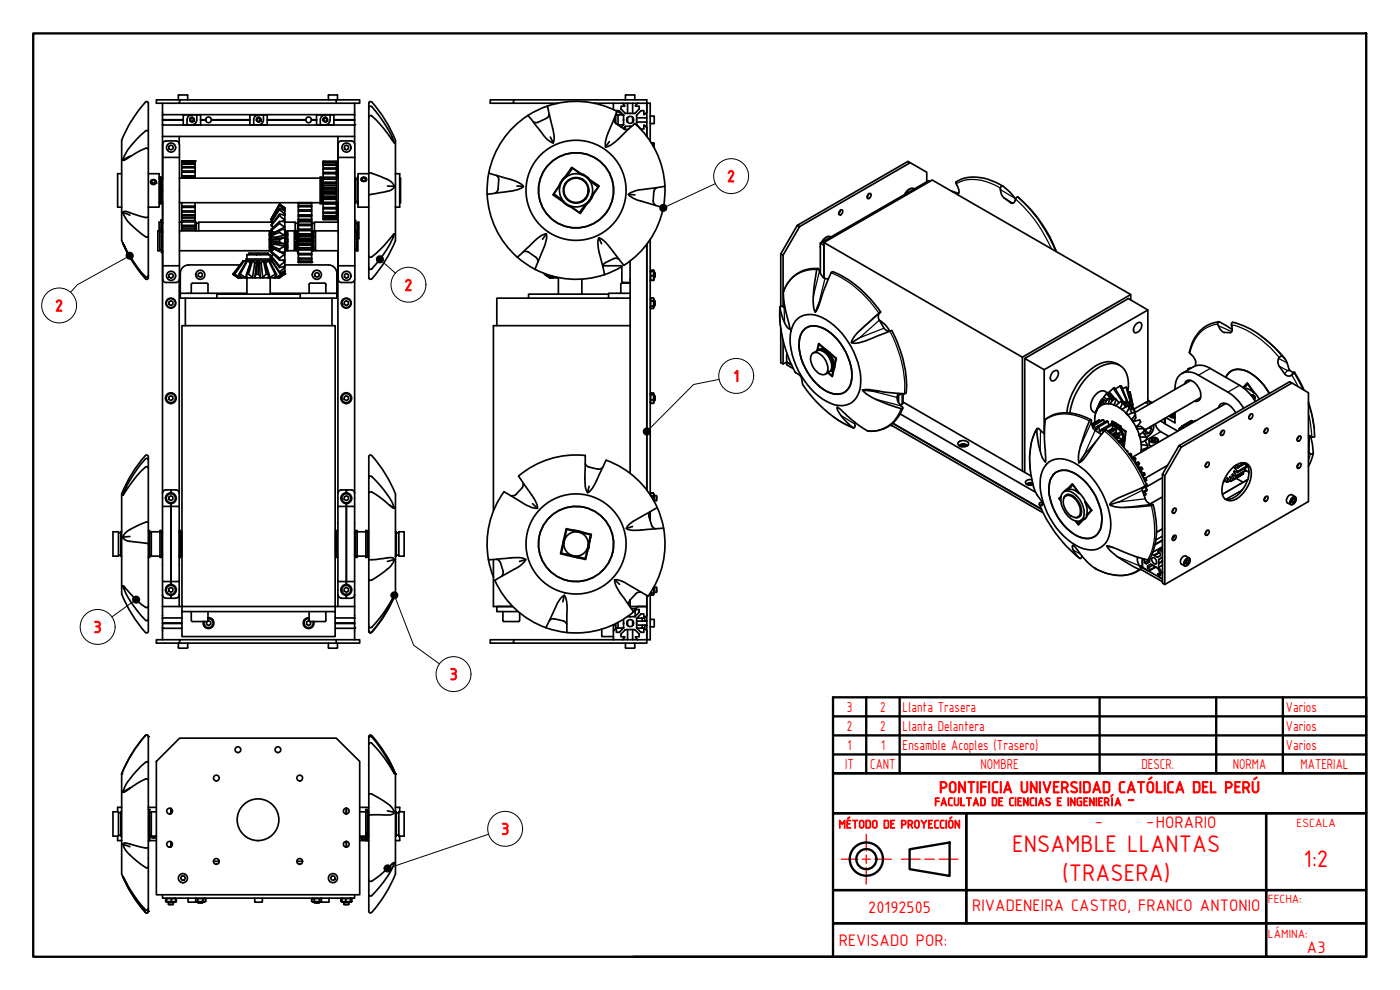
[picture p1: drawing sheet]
<svg xmlns="http://www.w3.org/2000/svg" width="420mm" height="297mm" viewBox="0 0 420 297" stroke-linecap="round" stroke-linejoin="round" font-family="sans-serif">
<defs><g id="words">
<g font-size="7.7" fill="#f00">
<text x="303.8" y="255.6">ENSAMBLE LLANTAS</text>
<text x="391.2" y="260.3">1:2</text>
<text x="318.8" y="264.5">(TRASERA)</text>
</g>
<g font-size="5.4" fill="#f00">
<text x="328.5" y="247.8">-</text>
<text x="344" y="247.8">-HORARIO</text>
<text x="260.5" y="273.8">20192505</text>
<text x="291.7" y="273.4">RIVADENEIRA CASTRO, FRANCO ANTONIO</text>
<text x="251.7" y="283.8">REVISADO POR:</text>
<text x="392.2" y="286.1">A3</text>
</g>
<g font-size="5.3" fill="#f00">
<text x="218.2" y="54.6">2</text>
<text x="121.3" y="87.2">2</text>
<text x="16.5" y="93.4">2</text>
<text x="220.1" y="114.5">1</text>
<text x="28.1" y="189.9">3</text>
<text x="134.9" y="204">3</text>
<text x="281.8" y="237.9">PONTIFICIA UNIVERSIDAD CATÓLICA DEL PERÚ</text>
<text x="338.3" y="241.1">-</text>
<text x="150.4" y="250.4">3</text>
</g>
<g font-size="4.6" fill="#f00">
<text x="254.2" y="213.6">3</text>
<text x="264.2" y="213.6">2</text>
<text x="270.9" y="213.6">Llanta Trasera</text>
<text x="385.9" y="213.6">Varios</text>
<text x="254.2" y="219.3">2</text>
<text x="264.2" y="219.3">2</text>
<text x="270.9" y="219.3">Llanta Delantera</text>
<text x="385.9" y="219.3">Varios</text>
<text x="254.4" y="225">1</text>
<text x="264.4" y="225">1</text>
<text x="270.9" y="225.2">Ensamble Acoples (Trasero)</text>
<text x="385.9" y="225">Varios</text>
<text x="253.7" y="230.7">IT</text>
<text x="261.2" y="230.7">CANT</text>
<text x="294.3" y="230.7">NOMBRE</text>
<text x="342.6" y="230.7">DESCR.</text>
<text x="370" y="230.7">NORMA</text>
<text x="390.3" y="230.7">MATERIAL</text>
</g>
<g font-size="3.9" fill="#f00">
<text x="389.1" y="248">ESCALA</text>
<text x="380.5" y="271.1">FECHA:</text>
<text x="380.5" y="281.5">LÁMINA:</text>
</g>
<g font-size="3.8" fill="#f00">
<text x="280.4" y="241.8">FACULTAD DE CIENCIAS E INGENIERÍA</text>
<text x="251.7" y="248.5">MÉTODO DE PROYECCIÓN</text>
</g>
</g></defs>
<!-- layer: Visible (ISO) -->
<g fill="none" stroke="#000" stroke-width=".51">
<path d="M39.3 36.4l-2.8 5.7M39.4 36.4l3.1-4.5 1.2-1.3 .5-.1 .3 .4v8.5M44.5 39.4l-.1-.2h-.5a20.7 20.7 0 0 0-7.1 8.8M44.5 39.4v5.4M48.8 31v3.4h57.6v1.5h-6.2M48.8 34.4v1.5h6.2M48.8 37.5h57.6v3.4h-57.6zM48.8 35.9v.1M53.5 28.6v1.4M53.7 28.4l-.2 .2M53.7 28.5h2.4M53.9 30h-7v1h7v-1h47"/>
<path d="M53.9 31h47M55 36.1h-6.2v1.4M55 36l-6.2 .1M55 34.6v2.7M55.1 37.4h5.1M55.1 34.5h5M55.1 34.5v.1M56.1 36v1.3M56.1 37.4l.1 .1M56.2 28.4l.1 .2M56.3 28.6v1.4M57.1 36.4a.62 .62 0 0 1 .1-.9 .62 .62 0 0 1 .9 0 .62 .62 0 0 1 0 .9"/>
<path d="M57.2 36.4l.4 .2 .5-.2M57.4 35.2a.69 .69 0 0 0-.3 1.2M57.6 34.5a1.49 1.49 0 0 0-1.5 1.5M57.8 35.2a.67 .67 0 0 1 .3 1.2M57.8 35.2h-.4M59 34.5l.1 1.5M59.1 36a1.49 1.49 0 0 1-1.5 1.5M60.1 34.5l.1 2.8M60.2 35.9h1.5l-1.5 .2M60.2 36h1.5a.86 .86 0 0 0 .9 .8 .86 .86 0 0 0 .8-.8M63.4 35.9a.86 .86 0 0 0-.8-.8 .86 .86 0 0 0-.9 .8M63.5 36h11.5"/>
<path d="M75 35.9h-11.5l11.5 .2M75.1 37.4l.1 .1M75.1 37.5h5M75.1 34.5h5M75.2 34.5l-.2 2.8M76.1 37.4l.1 .1M76.1 36v1.3M77.2 36.4l.4 .2 .5-.2M77.4 35.2a.69 .69 0 0 0-.2 1.2 .62 .62 0 0 1 0-.9 .62 .62 0 0 1 .9 0 .62 .62 0 0 1 0 .9M77.6 34.5a1.49 1.49 0 0 0-1.5 1.5M77.8 35.2a.67 .67 0 0 1 .3 1.2M77.8 35.2h-.4"/>
<path d="M79 34.5l.1 1.5M79.1 36a1.49 1.49 0 0 1-1.5 1.5M80.1 34.5l.1 2.8M80.2 35.9h11.6l-11.6 .2M80.2 36h11.6a.86 .86 0 0 0 .8 .8 .86 .86 0 0 0 .9-.8h1.5M80.2 37.4l-.1 .1M93.5 35.9a.86 .86 0 0 0-.9-.8 .86 .86 0 0 0-.8 .8M95 35.9h-1.5l1.5 .2M95 34.6v2.7M95.1 37.4h5.1M95.1 34.5h5M95.2 34.5l-.1 .1"/>
<path d="M96.1 37.4l.1 .1M96.1 36v1.3M97.2 36.4l.4 .2 .5-.2M97.4 35.2a.69 .69 0 0 0-.2 1.2M97.6 34.5a1.49 1.49 0 0 0-1.5 1.5M97.8 35.2a.67 .67 0 0 1 .3 1.2 .62 .62 0 0 0 0-.9 .62 .62 0 0 0-.9 0 .62 .62 0 0 0 0 .9M97.8 35.2h-.4M98.6 28.6v1.4M98.7 28.5h2.5M98.7 28.4l-.1 .2M99 34.5l.1 1.5M99.1 36a1.49 1.49 0 0 1-1.5 1.5"/>
<path d="M100.1 34.5l.1 2.8M100.2 36.1h6.2v1.4M100.9 30h7v1h-7zM101.1 28.4l.2 .2M101.3 28.6v1.4M106.4 35.9l-6.2 .1M106.4 31v3.4M106.4 36v.1M110.7 32.3v-.3l.6-.1a32.5 32.5 0 0 1 7.1 11l-.7-.9a33.4 33.4 0 0 0-6.4-7.3h-.3l-.3 .4M111.5 30.6l-.5-.1-.3 .4v21M111.6 30.6a40.1 40.1 0 0 1 7.1 11.5M154.1 30h-7v1h7v-1h40v10.9"/>
<path d="M154.1 31h13.4M164.3 31.9l1.8 7.8 .2 1.8-.2 1.4a6.7 6.7 0 0 1-3.4-2.9l-4.3-5.3M164.8 34.2l-.4 1-.4 .3-3 1.3-1-.2M178.2 31h16.9v11.3M184.1 31.1v1.8M184.2 31l-.1 .1M184.3 35.7v.6l.5 .8 2.8 1.7 1.1-.1M184.8 34.5h2.2M184.9 34.5l-.1 2.5M185 33.8v.6h-.2M185.2 33.4l1.8 1M185.2 33.4a26.7 26.7 0 0 0-38.5 18.5"/>
<path d="M185.2 33.4l-3.1 7.5-.4 1.8v1.4l1.4-.4 1.5-1.1 5.8-5.5a26.5 26.5 0 0 1 8.7 25.2M185.4 37.5h.2M185.5 34.6v2.7M185.5 37.4l.1 .1M185.6 37.5h1.4M185.6 34.5l-.1 .1M185.8 33.2l-.8 .1M185.8 33.3h.1M185.9 33.3l1.2 1.2M186.4 32.7l1.2 1.3M186.4 32.7h.1M186.8 31h.1"/>
<path d="M186.8 31l.7 .9h-1.1v.8M187 34.5h.1M187.1 37.4l-.1 .1M187.1 34.6h.1M187.1 34.5v.1M187.1 37.4h.1M187.1 34.6v1.5M187.1 35.9v1.5M187.1 37.4l-.7 .7M187.2 34.5h.1M187.6 38v.8M187.6 38l-.5 .5"/>
<path d="M187.7 34h.1M187.7 38l-.1 .1M187.7 38h.1M187.7 37.9h1.5M187.7 28.6v1.4M187.9 28.4l-.2 .2M187.9 28.5h2.4M188.3 35.4v1.3M188.3 36.6h.1M188.3 31v3M189 37.9h.5M189.9 36.6h.1"/>
<path d="M189.9 35.4h.1M189.9 31v3M189.9 35.2v1.5M190.3 28.4l.2 .2M190.5 28.6v1.4M191.1 37.4h.1M191.1 37.4l1.3 1.3h.8v-1.2l.9 .8M191.1 36.6h3M191.1 35.4h3M191.4 31l-.7 .9h1.1v.8M191.4 31h.1M191.8 32.7h.1"/>
<path d="M191.8 32.7l-1.3 1.3h-2.8M192.3 33.3l-1.2 1.2v2.9M192.4 33.2h.8v1.2l.9-.7M192.4 38.7h.1M192.4 33.3h.1M194 31l.1 .1M194 38.3h.1M194.1 33.7h-.1M195.1 37.1h1.1M195.1 34.8h1.1M196.2 34.8l.1 2.1M196.3 37l-.1 .1"/>
<path d="M36.5 52.1h-1.2v10.1h1.2M36.5 42.1v30M44.5 52.1h3.3v10.1h-3.3M44.5 44.8l-.1-.2-.7-.1-2.6 1.2-3.5 2.2-.5 .2-.3-.1 2.2-1.2M44.5 44.8v20.2M45.2 54.3a.86 .86 0 0 1 1.2-.4 .86 .86 0 0 1 .3 1.3l-.3 .1a.81 .81 0 0 1-1-.1 .81 .81 0 0 1-.2-.9zM45.3 54.6v.4M45.5 54.2l.3-.2a.72 .72 0 0 1 1 .7 .74 .74 0 0 1-.9 .5 .74 .74 0 0 1-.6-.8zM46.8 54.6v.4M47.8 53.5h.3M48.1 53.1h.4v8h-.4zM48.5 53.8h.3"/>
<path d="M48.8 40.9v12.9M48.8 43.3a.99 .99 0 0 1 1-1h3a.98 .98 0 0 1 1 1M48.8 47.2h5v32.5h-5M48.8 43.2v40.5M50.7 43.9l.6-.4 .6 .4v.7l-.6 .4-.6-.4zM53.8 40.9v2.1M53.8 43.2v4M53.8 53.5h42.3M54.5 48.3h4v.2h-4zM54.5 48.6h4v.5h-4zM54.5 49.3h4v.7h-4zM54.5 50.3h4v1h-4z"/>
<path d="M54.5 52.8h4zM54.5 52.8v-1.1h4v1.1M54.5 53.5v-.2h4v.2M54.5 48.3h4M54.5 48.5v.1M54.5 49.1v.2M54.5 50v.3M54.5 51.3v.4M54.5 52.8v.5M58.5 48.5v.1M58.5 49.1v.2M58.5 50v.3"/>
<path d="M58.5 51.3v.4M58.5 52.8v.5M96.1 53.1h.4v8h-.4zM96.5 53.8h.3M97 48.4h4v.3h-4zM97 48.8h4v.6h-4zM97 49.6h4v.8h-4zM97 50.7h4v1h-4zM97 53.2l4 .1zM97 53.2v-1.1h4v1.1M97 54.7h4v.4h-4zM97 54.7v-.9h4v.9"/>
<path d="M97 56.6v.4h4M97 56.2v-.6h4v.6M97 58.2v.7h4M97 57.8v-.3h4v.3M97 59.4v.4h4v.9M97 59.8v.9h4M97 59.4h4zM97 53.5v7.3M97 48.4h4M97 55l4 .1v.5M97 48.7v.1M97 49.4v.2"/>
<path d="M97 50.4v.3M97 51.7v.4M97 53.3v.5M97 55.1v.5M97 57v.5M97 58.9v.5M101 56.6v-.4h-4v.4h4v.4M101 58.2v-.4h-4v.4h4v.7M101 53.5h.5M101 48.7v.1M101 49.4v.2M101 50.4v.3"/>
<path d="M101 51.7v.4M101 53.3v.5M101 57v.5M101 58.9v.9M101.4 40.9v111M101.5 47.2h5v32.5h-5M103.4 43.9l.5-.4 .7 .4v.7l-.7 .4-.5-.4zM105.4 42.3a.98 .98 0 0 1 1 1M105.5 42.3h-3a.98 .98 0 0 0-1 1M106.4 40.9v2.1M106.5 43.2v4M106.5 53.5h.2v7.3h-.2"/>
<path d="M106.7 53.8h.6M107.4 53.1h-.1v8h.1M108.5 53.9v.3M108.6 53.3l.6-.1a.65 .65 0 0 1 .6 .2 .65 .65 0 0 1 .2 .6 .78 .78 0 0 1-1.1 .4 .78 .78 0 0 1-.3-1.1zM108.6 54.3a.67 .67 0 0 1 .6-1 .67 .67 0 0 1 .5 1M109.9 53.9v.3M110.7 52.1h-3.3v10.1h3.3M110.7 51.9a20.6 20.6 0 0 1 6.9 2.8l.8 1.2-2.1-.1M110.7 51.9v6.5M110.7 58.4v18.4M118.4 55.9a2.59 2.59 0 0 1-2.1 1.5l-5.6 1M118.7 52.1h1.3v10.1h-1.3"/>
<path d="M118.7 42.1v30M120 53.5h.2v7.3h-.2M146.7 51.9l7.7 2.3 2.1 1.1 .6 .6a7.1 7.1 0 0 1-4.1 1.5l-6.8 .9M146.7 51.9a26.7 26.7 0 0 0 34.7 30.5M149 52.6l.7 .9-.2 3.3-.5 .8-.4 .4M155.1 55.8l2 .1M165.2 41.1l.9 1.8M168.1 55.5l-1.9 2.7 2.6 1.9M169.6 53.3l-.2 .3M169.6 55l.1 .2M169.7 53l-1.1 1.1-2.7 4.4 2.8 1.9M170.7 54l.1 .1"/>
<path d="M174.4 52.1l-2.8-1.9-2 2.8M174.4 52.1l1.4 .7 1.2 1.1 2.8 1.9-1.9 2.9M174.4 52.4l-2.6-1.9-1.8 2.6M174.5 53.6l.7 .5M174.9 53.9h.1M175.2 54.2l.5 .4M175.6 59.5l.2 .1M175.7 59.7l-1.2 .9M176.4 58.2l.1 .1M176.5 57.1h.2M176.5 57.5h.2M176.5 56.8h.2"/>
<path d="M176.9 54.2l2.6 1.9-1.9 2.6M177.5 59l-.7 1.2M177.5 59l-.1 .1M177.8 58.9l-.3 .1M177.9 58.3l-.7 1.8-1.1 1.1M182.9 42.5l-1.2 1.6M188.6 58.3l2 .2M194.1 40.8v.1M195.5 42.8h.7l.1 1.5M196 42.8l.2 1.2M197.1 56.3l-.4 .3-.5 .9-.2 2.8 .7 1.3M199.5 55.9l-4.9 .7a12.1 12.1 0 0 0-5.7 1.4l-.3 .3 .6 .7a49.2 49.2 0 0 0 9.8 3.3h.1"/>
<path d="M260.5 58.3l.6-.3a.9 .9 0 0 1 .2 1.1 .9 .9 0 0 1-1 .4l-.1-.5zM260.7 58.2l-.5 .8M273.2 48.8l4.9 2.9v2.8M274.4 56.7a2.15 2.15 0 0 0-2.9 1.6M279.1 54.4l-.4-.2-32.5 18.7v9.1M285.6 57.3l2.1 .7M300.9 55.8h-.2a2.23 2.23 0 0 0 .1 3l2.5 2 .5 .2 .6-.2 .8-1.7a5.8 5.8 0 0 1 2.6 2.2 40.5 40.5 0 0 1 9.3 14.2M300.9 55.8a14.9 14.9 0 0 0-12.4-2l-1.6 .8v.3a4 4 0 0 1 .8 3.2l-.4 .2M300.9 55.8l2.1 1.7 1.8 2.2M36.5 72.2l2.8 5.7M36.8 63.7a1.64 1.64 0 0 1 2.1 .1l4.8 1.5 .8-.3M39 64.6l-2.2-.9a11.8 11.8 0 0 0 4.3 5.4l2.6 1.9 .5 .2 .3-.3"/>
<path d="M44.5 70.9v12.5l-.3 .4h-.3a37.1 37.1 0 0 1-7.1-11l.3 .6a35.8 35.8 0 0 0 6.8 9.8l.5-.2 .1-.3M44.5 65v5.9M47.4 69.3h.5v5.9h-.5zM47.8 60.8h.3M47.9 74.9h.6M47.9 69.6h.6M48.3 66.7h-.5v2.6M48.5 70.9v.4h.2M48.5 70.9h.2v.5M48.5 71.4h.2v1.5h-.2zM48.5 68.9h.2v.5h-.2zM48.5 72.9v2.8h.2v-2.8"/>
<path d="M48.5 69.4v1.5M48.5 60.5h.3M48.6 67h.2M48.6 68.9v-2.9h-.3v3.6M48.7 69.4v1.5M48.7 75.2h.1M48.7 69.3h.1M48.8 60.5v6.5M48.8 75.2v76.7M53.8 69.3h27v1.2h.4v-1.2h-.4M53.8 79.7v4M53.8 66.7h.7"/>
<path d="M53.8 60.8h42.3M54.5 67.2v.8M54.5 68.4v.9M54.5 66.6v1.3M54.5 67.6h4v.3h-4M54.5 66.6h4v1M54.5 69h4v.3M54.5 68.4h4v.6M54.5 60.8v1h4M54.5 61.8v.4M54.5 63.3v.3M54.5 64.4v.3"/>
<path d="M54.5 65.3v1.3M54.5 67.9v.5M54.5 67.9h4v.5M54.5 65.4h4M56.6 79.5h15.4M56.6 79.5a2.51 2.51 0 0 0-2.5 2.5M58.5 65.4v.8h-4M58.5 62.2h-4v1.1h4M58.5 63.6h-4v.8h4M58.5 64.7h-4v.6h4M58.5 66.2v.5h.4v2.6M58.5 60.8v4.6"/>
<path d="M58.9 67h.7M73 78.3l.1 .1-.1-.1-3.2 4 1.7 1.1-1.5-1.1M73.3 78.3h.1M73.9 77.7h7.4v.5h-7.4zM73.9 78.7l-.6-.4-2.9 4M73.9 78.5l-.7-.2-3 4M74.1 77.7v-1.3h7v1.3M74.2 78.3l1 .6M74.2 78.3l-2.1 4M74.2 78.3h-.2l-2.3 4M74.4 78.2v.1M74.6 76.4v-.5h6v.5"/>
<path d="M74.9 78.7h.4M75.2 78.9l-1.5 4.5h.6M75.2 78.9h.1M75.4 78.3h.4M75.8 78.3l.7 .6M75.8 78.3l-1.3 4M76.3 78.7h.7M76.5 78.9l-.7 4.5h.7M76.5 78.9h.4M77.2 78.3l-.2 .5-.5 4.2M77.2 78.3l-.2 4M77.2 78.3h.3"/>
<path d="M77.5 76.2l-.5 .2a.77 .77 0 0 1 1.1 0M77.5 78.3l.4 .6M77.5 78.3v4M77.9 78.7h.6M77.9 78.9h.5M77.9 78.9l.2 4.3M78.4 78.9l.5 4.5h-.8M79.1 78.3l-.7 .6M79.1 78.3l.8 4M79.1 78.3h.2M79.4 78.7h.5M79.5 78.9h.2"/>
<path d="M79.7 78.9l1.4 4.5h-.7M80.6 78.3l-.9 .6M80.6 78.3l2 4M80.6 78.3h.2M80.8 71.9h.4M80.8 72.4h.4v1.4h-.4zM80.8 70.5v1.9M80.8 73.8v1.4M80.8 78.2v.1M80.8 78.3l2.2 4M81.2 74.9h.4M81.2 69.6h.4"/>
<path d="M81.2 73.8v1.4h-27.4M81.2 70.5v1.4M81.2 78.3h-.3M81.3 78.5l-.1-.2-.2 .3M81.4 78.1l.2 .3-.5 .3M81.4 77.1l.4 .5-.4 .3M81.4 75.7l.6 .6-.6 .5 2.5 3M81.4 69.1l1 .7M81.4 70.7l1 .5M81.4 72.4l1 .4M81.4 69.1l.2 .2v.9M81.4 66.7h-21.8v2.6"/>
<path d="M81.4 72.4l2.5 .2M81.4 73.8l2.5 1M81.4 73.8v.4l2.5 1.2M81.4 75.4l2.5 2.1M81.4 75.7l2.5 2.3M81.4 77.1l2.5 3.1M81.4 77.9l2.5 3.7M81.4 78.1l2.5 3.8M81.4 72.1v.3M81.4 75.4v.3M81.4 76.8v.3M81.4 77.9v.2"/>
<path d="M81.6 70.9v1M81.6 72.6v1M81.6 74.3v.9M82.1 74.7h.3l-1 .7M82.1 69.6v.4M82.1 72.8v.6M82.1 74.5v.4M82.4 71.2l3.1-.6v.7l-3.1 .4zM82.4 72.8l3.1 .4v.7l-3.1-.6zM82.4 74.7l3.1 1.7v-.7M82.4 71.7l-1 .4M82.4 73.3l-1 .5"/>
<path d="M83.9 61.6l1.5 .9M83.9 61.7l1.6 1.3v-.7l-1.6-1-2.5 4.3 2.5-4.3 1.6 1.1M83.9 61.6l-2.5 4.2 .2 .3-.2-.2 2.5-4.2M83.9 62.6l1.6 .6M83.9 62.9l1.6 1.3v-1M83.9 62.9l-2.5 3.7 .4 .3-.4-.3M83.9 64.2l1.6 .4M83.9 64.2l-2.5 3.2v.3l.6 .5-.6-.5 2.5-3M83.9 66.5h1.6M83.9 71.9l1.6-.6v1.9l-1.6-.6M83.9 74.8l1.6-.9v1.8M83.9 75.4l1.6 .3"/>
<path d="M83.9 77.5l1.6-1.1v1.6M83.9 79.8l1.6-1.2v1.3M83.9 62.6l-2.5 4M83.9 66.5l-2.5 2.3v.3M83.9 67l-2.5 2.1M83.9 69.1l-2.5 1.2v.4M83.9 69.7l-2.5 1M83.9 71.9l-2.5 .2M83.9 61.6v.1M83.9 62.6v.3M83.9 64.2v.5M83.9 66.5v.5"/>
<path d="M83.9 69.1v.6M83.9 71.9v.7M83.9 74.8v.6M83.9 77.5v.5M83.9 79.8v.4M84.8 66.4l.7-.5v.6M85.2 64.5l.3-.3v.4M85.3 63.2l.2-.2v.2M85.5 79.5h13.1a2.51 2.51 0 0 1 2.5 2.5M85.5 69v2M85.5 68.8v-.7l-3.1 1.7M85.5 78v.6l-.7-.5"/>
<path d="M85.5 79.9v.4l-.3-.3M85.5 64.6v1.3l-1.6-1.2M85.5 66.5v1.6l-1.6-1.1M85.5 68.8l-1.6 .3M85.5 68.8v1.8l-1.6-.9M85.5 78h-1.6M85.5 79.9l-1.6 .3M85.5 72.7h.1M85.5 74.7h.1M85.5 75.2h.1M85.5 66.7h3.1v2.9M85.6 75.2l-.1 .3"/>
<path d="M85.6 74.7l-.1 .3M85.6 71v3.7M85.6 75v.2M85.6 74.9h.4M85.6 69.6h.4M86 71.9h.4M86 72.4h.4v1.4h-.4zM86 70.5v1.4M86.4 69.3h-.4v1.2h.4v-1.2h1.9v5.9h-2.3v-1.4M86.4 70.5v1.9M86.4 73.8v1.4M88.3 74.9h.5"/>
<path d="M88.3 69.6h.5M88.6 67h.7M88.8 71.9h.3M88.8 72.4h.3v1.4h-.3zM88.8 73.8v1.4h.5M88.8 70.5v1.4M89.1 70.5v1.9M89.1 73.8v1.4M89.3 74.2h.2M89.5 68.4h-.2v7.7h.2v.3M89.5 65.9h4v.4h-4zM89.5 66.5h4v.8h-4z"/>
<path d="M89.5 67.7h4v1.1h-4zM89.5 70.2h4v.3h-4zM89.5 70.2v-1h4v1M89.5 72.1v.3h4M89.5 71.6v-.6h4v.6M89.5 73.6v.7h4M89.5 73.2v-.3h4v.3M89.5 74.8v.2h4v1.1M89.5 75v1.1h4M89.5 74.8h4zM89.5 61.1v-.3h4v.3M89.5 61.1h4v.7h-4z"/>
<path d="M89.5 62h4v1h-4zM89.5 64.5h4zM89.5 64.5v-1.1h4v1.5M89.5 65.8v-.9h4v.9M89.5 66.7h-.2v2.6h-.2v1.2h-.3v-1.2h.3M89.5 78.7h4M89.5 65.8h4M89.5 70.5h4M89.5 61.8v.2M89.5 63v.4M89.5 64.5v.4M89.5 65.8v.1"/>
<path d="M89.5 66.3v.2M89.5 67.3v.4M89.5 68.8v.4M89.5 70.5v.5M89.5 72.4v.5M89.5 74.3v.5M89.5 77.5v.2M89.5 78.3v.2M93.5 72.1v-.5h-4v.5h4v.3M93.5 73.6v-.4h-4v.4h4v.7M93.5 76.4h-4v1.1h4M93.5 77.7h-4v.6h4"/>
<path d="M93.5 78.5h-4v.2h4M93.5 75.2h.4M93.5 69.3h.4M93.5 66.7l.1 2.6M93.5 61.8v.2M93.5 63v.4M93.5 65.8v.1M93.5 66.3v.2M93.5 67.3v.4M93.5 68.8v.4M93.5 70.5v.5M93.5 72.4v.5"/>
<path d="M93.5 74.3v.7M93.5 76.1v2.6M93.6 67h.8M93.9 70.5h.3v.5h-.3v1.3h.3v-1.3M93.9 70.5v-1.2h.3v1.2M93.9 70.5v.5M93.9 72.3v3h.3v-3M94.2 74.9h.5M94.2 69.6h.5M96.5 60.5h.3M97 61.1l4 .1v1.1M97 61.2v1.1h4"/>
<path d="M97 61.1h4M97 60.7v.4M97 62.3v.4M97 63.7v.3M97 64.8v.2M97 65.5v.1M101 62.7h-4v1h4M101 64h-4v.8h4M101 65h-4v.5h4M101 65.6h-4v.2h4h-4M101 60.8h.5M101 60.7v.5"/>
<path d="M101 62.3v3.5M101.5 69.3h-6.8v5.9h6.8M101.5 66.7h-7.1v2.9M106.5 69.5h.2h-.2M106.5 66.2h.2v1.3h-.2M106.5 79.7v4M106.5 74.9h.4M106.5 69.6h.4M106.7 60.5h.6M106.7 69.5v.1M106.7 67h.6M106.7 67.5v1.4h-.2"/>
<path d="M106.9 71.9h.4M106.9 72.4h.4v1.4h-.4zM106.9 70.5v1.4M107.3 69.3v-2.6h.4v4.9h-.3M107.3 69.3v1.2h-.4v-1.2h.4M107.3 70.5v1.9M107.3 73.8v1.4M107.3 69.3l.1 5.9h-.5v-1.4M110.7 76.8a.57 .57 0 0 0 .9 .3l3.6-3.3 3.2-3.6a26.6 26.6 0 0 1-7.1 10.6l-.6-.1v-.3M110.7 76.8v3.6M118.4 70.2l-.4 .2M118.7 72.2a40.1 40.1 0 0 1-7.1 11.5"/>
<path d="M155.3 77.2l6.8-6.3 1.9-.7 .1 .8a41.2 41.2 0 0 1-3.5 9.7v.2M157 75.6l1.1-.2 .5 .2 2.6 1.9 .3 1M164 70.2l-1.2 1.6M168.7 60.3l1.2 1.1 1.5 .7 2.8 2 1.9-2.8M175.8 61.2l-1.9 2.6-2.6-1.9M179.7 71.4l.8 1.7M181 79.7h5.6v5.1h2.5M185.7 77.7l-1-.2-.5 .1-2.8 1.4-.5 1M189.1 78.3v63.7M194.1 73.3v73.8M195.1 71.9v76.5M199.1 62.3a26.6 26.6 0 0 1-11.9 17.3l-1-1.3a27.5 27.5 0 0 0-5.7-6.6l-.8-.3-.2 1.9 .3 2.5 1.6 6.6"/>
<path d="M234.3 76.2v15.7M235 76.6v15.4M239.3 67.6l.7 .4-5 8.6-.7-.4zM239.3 67.6l33.2-19.2 .7 .4-33.2 19.2M246.2 74v.2M247.3 72.8v10.6v-9.8l-1.1-.7M249.4 71.1a2.21 2.21 0 0 0-2.9 1.7M252.1 63.2l.5-.3a.9 .9 0 0 1 .2 1 .9 .9 0 0 1-1 .5 .91 .91 0 0 1 .3-1.2zM252.2 63l-.5 .9M48.8 83.8a.99 .99 0 0 0 1 1h3a.98 .98 0 0 0 1-1M50.7 90.6l.6-.4 .6 .4v.7l-.6 .4-.6-.4zM50.7 82.4l.6-.4 .6 .4v.7l-.6 .4-.6-.4z"/>
<path d="M53.8 84.1v67.8M54.1 82v6M54.6 97.7h46v84.3h-46zM55.6 97.7v-8.2h44v8.2M57.4 85.3v2.7M57.7 84.9h4.4M57.8 85l-.3 .3M59.5 82.1l.6-.3 .6 .3v.8l-.6 .3-.6-.3zM62.1 85l.3 .3M62.4 85.3v2.7M65.1 89.5v-1.2h25v1.2M70.2 82.3l1.4 1.1"/>
<path d="M70.2 82.3h.2M70.4 82.3l1.7 1.1h-.5M71.6 83.3v.1M71.7 82.3l.9 1.1M71.7 82.3h.4M72.1 82.3l1.6 1.1h-1.1M72.3 83.1l-.2 .3h.5M74 82.3l.3 1.1M74 82.3l1.4-4-1.4 4M74 82.3h.5M74.1 88h-20v1.5h1.5M74.1 83.4v4.9"/>
<path d="M74.5 82.3l1.3 1.1h-1.5M76.5 83.4h1.6M77 82.3l-.4 .5-.1 .6M77 82.3h.5M77.5 82.3l.5 .5 .1 .6M79.9 82.3l-1 1.1h1.5M79.9 82.3h.6M80.5 82.3l.1 .5-.2 .6M80.5 82.3l-1.2-4 1.3 4.2M81.1 83.4v4.9M81.1 88h20M81.1 83.4h1.2"/>
<path d="M82.6 83l.1 .4h-.4M82.6 82.3l-1.5 1.1M82.6 82.3h.4M83 82.3l-.7 1.1M83.6 83.2l-.2 .2M83.6 83.4l1.7-1.1zM83.9 81.6v.3M84.1 82.9l-.7 .5M84.2 81.8l.3 .5M84.5 82.3l-1.8 1.1h.7M84.5 82.3h.2M84.7 82.2l-.3 .4"/>
<path d="M85 82.4l.5-.2-1.6 1M85.3 82.3h.1M85.5 81.3v.2l-.2-.2M85.5 82l-.1 .1M85.5 82l-1.6 .9 .3-.4M85.5 82v-.5l-1 .7M85.5 81.3v-1l-1.6 1.3M85.5 81.3l-1.6 .6M92.8 85.3v2.7M93.1 85l-.3 .3M93.1 84.9h4.4M94.5 82.1l.6-.3 .7 .3v.8l-.7 .3-.6-.3z"/>
<path d="M97.5 85l.3 .3M97.8 85.3v2.7M101.1 82v7.5h-1.5M101.5 83.8a.98 .98 0 0 0 1 1h3M103.3 90.6l.6-.4 .7 .4v.7l-.7 .4-.6-.4zM103.4 82.4l.5-.4 .7 .4v.7l-.7 .4-.5-.4zM106.4 84.1v67.8M106.4 83.8a.98 .98 0 0 1-1 1M110.7 80.4v3.1l.5 .3 .3-.2M163.4 82.2l1.6 1.2-1.5-1.1M163.8 82.3l1.3 1.1M163.8 82.3h.1"/>
<path d="M163.8 82.2v.1M164.1 82.3l1.6 1.1h-.6M165 83.3l.1 .1M165.5 82.8l.6 .6M165.8 83.1l-.1 .3h.4M167 83.2l.1 .2h-1M167.2 83.2l.4 .2v4.9M174.6 83.8v4.5M182.6 88.3h-24v1.2M186.3 85.3v2.7M186.6 84.9h2.5M186.6 85l-.3 .3"/>
<path d="M186.6 80l-2.5 1.3-2.7 1.1M189.1 89.5h-40v8.2M189.1 88h-6.5v1.5M189.1 97.7h-41v55.5M195.1 92.1l.2 .4M195.1 83.9l.2 .2M195.3 81.1v.3M195.3 81.1l-.2 .2M195.3 81.4h.9M195.3 81.4l-.2 .2M195.3 89.4v3.2h.7l.2-.2-.2-2.1M195.3 81.4v2.7"/>
<path d="M195.3 89.4l-.2 .4M195.3 91.9h.7M195.3 90.3h.7M195.3 89.4h.7M195.3 81.1h.7M195.3 82.7h.7M196 89.4v.9M196 81.4v2.7M196 89.4l.3 .4v2.3l-.2 .4M196.2 81.4l-.2-.3 .3 .2v2.6l-.1 .2h-.9M196.2 81.4l.1 .2M196.3 90.2l.3 .1v1.3l-.3 .1"/>
<path d="M196.3 81.7l.3 .2v1.1l-.3 .2M196.5 81.7v1.5M196.5 90.2v1.5M234.1 92.1l.6-.2 .9 .5M234.1 92.1a35 35 0 0 0 4.9 19.8 2.85 2.85 0 0 1 1.8 3 33.5 33.5 0 0 0 15.4 13.5M234.3 98.3v10.5l.7 .4 1.1-.6M238.8 96.3a6.4 6.4 0 0 1 8-1 22.9 22.9 0 0 1 11.5 19.5 6.3 6.3 0 0 1-5.6 6.9 13.4 13.4 0 0 1-9.3-5 23 23 0 0 1-6.2-16.1 9 9 0 0 1 1.6-4.3zM241.2 99a4.4 4.4 0 0 1 5.2-.8 16.9 16.9 0 0 1 9.3 15.3 4.5 4.5 0 0 1-6.7 4.3 16.6 16.6 0 0 1-9-16.3l.7-1.8zM245.5 80.6a9.9 9.9 0 0 0-10.4 7 59.1 59.1 0 0 0 1.9 10.7l.1 .4h-.4a10.9 10.9 0 0 1-2.6-6.6M245.7 91l-1 2.6 .9-1.6a57.2 57.2 0 0 1 4.1-10.4 26.7 26.7 0 0 1 12.2 8.9l2.4 3.1M248.5 83.7a3.4 3.4 0 0 1-2.8-2.9l-.3-.2-.2 .1a30.8 30.8 0 0 0-.9 12.2l.4 .7M263.9 96.1l1.7 1.2 1.4 2.1"/>
<path d="M267.2 99.3l-.6 .1-1-.6-1.7-2.7a1.78 1.78 0 0 1 .4-2.5l-.5 .4a54.8 54.8 0 0 0-7.6 7.2l-.7 1.6M339.3 90v-1.6l-59.5-34.4-32.5 18.8 59.5 34.4v34.1M339.3 88.4l-32.5 18.8M340.7 97.5a1.27 1.27 0 0 1 1.8-.5 2.09 2.09 0 0 1-2.1 2.7 1.83 1.83 0 0 1 .3-2.2zM344.5 93v27.5M365.8 96.5a10.4 10.4 0 0 0-8.7 9.5 3.8 3.8 0 0 1 1.7 3.8M369.8 98.9l-3.8-2.3-.5 .1a3.5 3.5 0 0 0 1.9 3h2l.4-.8-.1-1a.8 .8 0 0 1 .3-1.2 26.8 26.8 0 0 1 12.5 7.5l3.1 3.4M50.7 119.1l.6-.4 .6 .4v.7l-.6 .4-.6-.4zM103.3 119.1l.6-.4 .7 .4v.7l-.7 .4-.6-.4zM195.3 118l-.2 .3M195.3 118.4h.7M196 118.4v2.6"/>
<path d="M196 118.4v-.5h-.7v3.1M196.2 118l.1 2.6-.3 .4M196.3 118.7l.3 .2v1.2l-.3 .1M196.5 118.7v1.5M235 102.1v7.1M236.1 108.6v.9l2 1.1M236.2 106.3l-.1 2.3 1.5 .9-1.5-.9M243.6 106.2a2.17 2.17 0 0 1 3.3 .7 4.1 4.1 0 0 1 1 5.2 2.52 2.52 0 0 1-3.3-1.1l-.9-1.5a3.5 3.5 0 0 1-.1-3.3zM244 105.9a2.48 2.48 0 0 1 3.9 .2 4.6 4.6 0 0 1 1.3 5.2l-1.5 1M245.2 105.1l-.1 .2M245.4 105l-.2 .1 .5-2.1 5.3 4.6-.4 2M245.5 105.1a1.79 1.79 0 0 1 2.6 .4 5.1 5.1 0 0 1 1.8 5.4l-.8 .5"/>
<path d="M245.7 105a2.71 2.71 0 0 1 3.5 1.5l.8 1.3 .3 2M245.7 103.3l5.1 4.2M245.9 103.2l-.5 1.9M246.3 105.1a4.1 4.1 0 0 1 3.6 4.1l-.4 1.6M248.5 111.8l1.2 .9 .2-.1M250.2 110.4l-.8 .9M250.5 110.2l-.3 .2-.5 2.3M250.6 109.6l-.8 3.4-1.4-1.1M250.6 109.7l-.3 .1M250.9 107.4l-.6 2.4M258 101.3l-2.5 1.5 1.4 .2 1.8-.4 8.9-3.4a34.3 34.3 0 0 1 4.3 18.8h-.1a66.9 66.9 0 0 1-11.6-1.1l-1.4 .1M261.7 117.3l-2.9-.3 .7 .7a29.6 29.6 0 0 0 11.2 5l.3-.3a4 4 0 0 1-1.5-4.4"/>
<path d="M270.6 118.1l-1 .5v2.1v-2.1l-.2-.1 .2 .1-.2 .2M271 118.2v2.7l-.7 .6M307.5 107.6v34.1M313.4 110.9l31.1-17.9-5.9-3.4-31.1 18 5.9 3.3v19.2M316.1 111.5l1.1-.3a2.03 2.03 0 0 1-1.5 3.1 1.56 1.56 0 0 1 0-2.4zM330.8 119.7l-.3 .4M330.8 119.7l.4 .3M330.8 119.7l.5-.6 1 .8M331.3 119.9l-.3 1.4M331.3 119.9l-.3 .2-.9 1.8M331.3 119.9l.7 .5M332 118.2l-.7 .9"/>
<path d="M332 118.2l2 1.9M332.3 117.8a2.42 2.42 0 0 0-3.8 1 3.5 3.5 0 0 0-.5 4.7l.8 .4 .2-.5M332.4 117.8l-.4 .4M332.5 117.9l.4-.2 1.8 2M333 119.5l-.4 1.6M333 119.5l-.5 .1-1 1.6M333 119.5l.8 .8M334.1 116.5l-1.2 1.2M334.1 116.5l2.8 4.1 .2-.1M334.1 116.5l.4-.2 2.6 4.2M334.3 119.7l-1.9-1.9 1.9 2M334.9 119.7l-.6 1.8"/>
<path d="M334.9 119.7l-.4-.1-1.4 1.5M334.9 119.7l1 1.1M336 109.6a6.3 6.3 0 0 0-7.8 .6 19.5 19.5 0 0 0-8 13.7M336.2 115.8l-1.4 1M336.2 115.8l1.9 4.5M336.2 115.8h.3l1.8 4.5M337.9 116.2l-1 .4M337.9 116.2l1.3 4.2M337.9 116.2l.3 .2 1.1 4.2M338.5 117.4a7.1 7.1 0 0 0-2.5-7.7 7.3 7.3 0 0 0-7.9 1.7 20.9 20.9 0 0 0-7 12.5M338.5 117.6h.6M339.1 117.6l.9 3.9-.3 .3"/>
<path d="M339.1 117.6l.8 3.7M352.6 116.8a4.5 4.5 0 0 1 3.6-5.2 5.4 5.4 0 0 1 3.5 1l9.7 5.6 2.5 2.3 1.4 2M354.7 112.1l3.5-2.1a5 5 0 0 1 5 .5l9.7 5.7 2.5 2.3 1.4 1.9M355.5 115.2a1.5 1.5 0 0 1 1.1-1.2 1.5 1.5 0 0 1 1.5 .5 4.9 4.9 0 0 1 2.1 5.1 1.42 1.42 0 0 1-1.7 .8M356.5 110.8v.2M357.3 114.2l-16.9 9.7M357.5 110.4l-.9 .3v.3M360.3 119.3l-16.8 9.8M367.9 113.2a4.5 4.5 0 0 1 6.4-1.8 15.8 15.8 0 0 1 6.6 6.6M373.3 116.4h.1M373.4 116.5a3.6 3.6 0 0 1 2.9 1.3M373.9 115.8l-.8 .5 1.2-1.4 3.7 4.9"/>
<path d="M374.5 115.2l1.8 2.6 .1-.1M374.5 115.2l-1.2 1.2M375.4 118.5a.85 .85 0 0 1 1.1 .3 .85 .85 0 0 1-.1 1.1M375.5 118.6a.76 .76 0 0 1 .9 .2 .76 .76 0 0 1 0 1v-.1M375.6 118.7l.3-.1a.57 .57 0 0 1 .5 .4 .57 .57 0 0 1-.2 .6M387 111.1l.7 .5h.7l-.1 .4a1.65 1.65 0 0 1-2.8 .1l-1.6-2.2a1.95 1.95 0 0 1 .8-3.1 8.2 8.2 0 0 1 2.2 4l.1 .3-.6 .1M387.7 114.9l5 2.9v32.7l-43.1 24.9-.7-.4v-32.7M388.5 111.7l2.9 5.3M43.6 136.7a40.1 40.1 0 0 0-7.1 11.5M43.7 136.7l.3-.2 .5 .3v1.2M44.5 138l-.3-.5h-.3a33.4 33.4 0 0 0-7.1 11.1l.3-.3a38.9 38.9 0 0 1 6.8-8.3h.3l.3 .4M44.5 138v2.4"/>
<path d="M111.5 136.7l-.5-.2-.3 .5v10.9M111.6 136.7a40.1 40.1 0 0 1 7.1 11.5M175.6 136.6v9.3l.7 1.9 .8-.5a41.8 41.8 0 0 0 4.8-9.2 26.5 26.5 0 0 1 15.3 14.2M175.6 136.7a26.7 26.7 0 0 0-20 6.1M175.6 139.1l.7 .8 3.1 .9 .9-.2 .5-.3M195.1 120.6l.2 .4M195.3 121h.7M195.3 120h.7M267.3 127.5l.4 .2M267.3 127.6l.5 .1M267.3 127.5l45.8 26.4M267.9 127l44.6 25.8"/>
<path d="M270.1 124.2l40.7 23.5M271 122.5a9.9 9.9 0 0 1-10.6 6.8 60 60 0 0 1-8.8-6.9l-.3-.3-.1 .2a11.3 11.3 0 0 0 5.1 6.1 .83 .83 0 0 0 .2-1.2v-.5M271 120.6l38.5 22.3M287.6 132.7l.8-.4a1.75 1.75 0 0 1 2.3 .9 1.89 1.89 0 0 1-3.2-.2zM287.8 133.7a1.84 1.84 0 0 1 2.6 0M288.6 133.7v.3M289.3 133.5l.5 .5M289.3 133.5l-.7 .2-.2 .3M289.3 133.5v.5M311.1 128.6a22.9 22.9 0 0 0-1.2 16.3 14.6 14.6 0 0 0 3 6.1 .51 .51 0 0 1-.2 .7 .51 .51 0 0 1-.7-.4 .51 .51 0 0 1 .5-.6h.2M314 139.4a6.4 6.4 0 0 1 8.1-.7 23.1 23.1 0 0 1 11.2 19.8 6.7 6.7 0 0 1-3.9 6.2 9.6 9.6 0 0 1-9-2.9 22.8 22.8 0 0 1-8.2-18.2 7.9 7.9 0 0 1 1.8-4.2zM325.4 136.4l-1.6 2.5 1.1-.7 1.1-1.5a36.9 36.9 0 0 1 5.9-7.7 41.2 41.2 0 0 1 12.1 16.6l-7.5 3.4a5.8 5.8 0 0 0-3.4 2.4"/>
<path d="M327.4 126a12.8 12.8 0 0 0-12.9-.7l-.7 .4a46.9 46.9 0 0 0 0 12v.9l-.4-.4a19.9 19.9 0 0 1-2.2-9.6h.5l1.7 1.5M328 127.6v.8M328 127.6h.4M328.4 127.6l.5 1.2M329.1 123l-.5 1.8-.1 1.9M329.2 123.1l-.3 .5M329.2 122.8h.1M329.2 122.8l-.2 .4M329.3 127.9l-.1 1-.3-.1 .3-.2M329.3 127.9l.4 .2M329.6 121.8l-.4 1M329.7 128.1l.2 1.2"/>
<path d="M329.8 122.2l-.6 .9M329.9 126l-2.3 1.3M330.1 121l-.3 1.2M330.1 121l-.9 2.1M330.1 121l.4 .2M330.1 121.9l-.3 .3M330.2 126.3l-.3-.3-2.3 1.4M330.2 120.5l-.3 .6M330.2 120.5l.4 .3M330.5 130.4l-1.8-1.3a4.3 4.3 0 0 1-1.2-3.1l-.2-.1a28.9 28.9 0 0 0-3.6 12.1l.1 .9M330.5 120.1l.4 .2M330.5 120.1l-.3 .4"/>
<path d="M330.7 128.8l-.4 .7-.4-.2 .6-.3M330.7 128.8l.3 .3M331 121.3l-.9 .6M331 129.1l.1 .6M331.2 126l-3.2 1.6M331.5 121.2l-.5 .1M331.5 126.7l-.3-.7-2.8 1.6M332.5 126.5l.3 1.1M332.5 126.5l-2.8 1.6M332.5 126.5l-.3-.2-2.9 1.6M332.6 121.1l-1.1 .1M332.6 121.1h.5"/>
<path d="M332.7 129.6l2.1-1.2-2.1 1.2M333.1 121.1l1.2 .4M333.6 130.4l1.2-.7 .3 .3-1.2 .7M333.7 126.5l-.1 .7 .1-.8 .2 .1M333.7 126.5l.1 .2M333.8 126.6l-.1 .7M333.9 127.8a4 4 0 0 1 3 4.8l-.4 .4M333.9 127.4v1.2M333.9 126.5h-.2M333.9 127.4l-2.9 1.7M333.9 127.4l-.4-.2-2.8 1.6M334.1 128.8l-.2-.2-1.5 .8"/>
<path d="M334.2 127.2l.3 .5M334.2 127.8l-.1-.6 .4 .3v.4M334.3 121.5l.6 .2M334.8 131.5l.8-.5 .2 .4-.7 .4M334.8 128v-.8l.2-.2v1.1M334.8 128.4l.3 .4M334.9 121.7l1.3 .8M335 127.5l.2 .1M335 127.9h.2M335 127.3l1.1 .7M335 127l-.9-.5-.3 .1 1 .6M335.1 128.8l-.3 .9"/>
<path d="M335.1 128.8l-2 1.2M335.5 128.4v-.3h.2l.2 .5-.2 .1M335.6 128.1l.3 .5M335.6 128.2l.3 .2M335.8 131.4l.9 .3M335.9 132.7l1-.5zM335.9 130h-.8M335.9 130l-1.7 1M335.9 130l.2 .4M336.1 130.4l-.5 .6M336.1 128l.3 1.6M336.1 130.4l-1.5 .9"/>
<path d="M336.2 132.6l-.1 .3M336.2 122.5l.5 .4M336.2 132.8l.9 .7M336.4 127.9l-1-.6-.2 .1v.9M336.4 127.9l.7 3.2a1.83 1.83 0 0 1-.4 2M336.4 128.3l1.5 1.2M336.4 127.9l-.3 .1M336.4 128.6l1.5 .9M336.5 129l.6 1.2 .1 1.7M336.5 128.4h-.1M336.7 131.7l-1.1 .7M336.7 131.7l.2 .5"/>
<path d="M336.9 120.7l-.7 1.8M336.9 120.7l-.5-.3-1.5 1.3M336.9 120.7l.9 1.4M337 132.3l-.3 .8M337.1 120.9h.1M337.1 120.7l.1 .2M337.1 120.5l-.1 .3M337.1 133.5v.5M337.1 133.5l-.3 .2M337.2 121.1a1.8 1.8 0 0 1 1.9 .1M337.2 120.9h.6M337.3 121.3a1.51 1.51 0 0 1 2.5 .9"/>
<path d="M337.6 121.7a1.84 1.84 0 0 1 2.3 .5M337.6 132.3h-.2l-.2 1.5M337.6 131l-.2 1.3M337.8 129.5l-.1 1.5M337.8 120.9h.1M337.9 129.5l-.5 4.5-.2-.2h.2M337.9 120.7l.1 .1M338.1 120.3l-.9 .6M338.1 120.3h.2M338.2 135.4h.1M338.3 120.3l-.5 .6M338.5 124.5l-.6-.5 .6 .5"/>
<path d="M338.8 122.1a1.45 1.45 0 0 1 1.8 1.7M338.8 136.3l.4-.2 .3 .2M338.9 122.2l-1 1.8-1.2-1.1M338.9 122.2l-.4-.4-1.8 1.1M338.9 122.2l.8 1.7M339.2 122.7a1.1 1.1 0 0 1 1.4 1.1M339.2 120.4l-1 .4M339.2 120.4l.1 .2M339.3 121.3h.6M339.3 120.6l-.5 .5M339.5 136.3l-.4 .3M339.6 122.7l.4 .2"/>
<path d="M339.8 137.7l.7-.4-.6 .4M339.9 121.6l.1 .8M339.9 121.3l.1 .2M340 126.5l.9 1.6M340 126.5l2-.5 .3 .6-1.4 1.5M340.2 126.4l-.6-.5 .4 .6M340.5 138.7l.4 .2-.2 .1M340.5 137.3l.3 .3M340.7 124.3l-1.1 1.6-1.1-1.4M340.7 124.3l-.3-.6-1.9 .8M340.7 124.3l.2 1-.7 1.1M340.8 137.6l-.1 1"/>
<path d="M340.8 137.6l-.8 .4M341.1 127.9l.1 .9-.3-.7M341.2 128.1l1.2-.2 .9 .7M341.6 138.7l-.7 .2M341.6 138.7l-.8 .5M341.6 138.7l.3 .4M341.9 130.5l.2 .7-.2-.7M341.9 139.1l-.3 .8M341.9 139.1l-.8 .5M342.5 132.8v.7M342.5 135.5l-.1 .2M342.5 135.5l.2 .1"/>
<path d="M342.5 133.5v1.5M342.5 133.5l1.9 .2M342.5 135v.5M343 129.7l1.1 1.5M343.3 128.6l-2.1 .2 .7 1.7M343.3 128.6l.2 .6-1.6 1.3M343.7 129.4l1.2 .6M343.7 132.2l.7 1.5M343.7 134.6l.2 .3M344.1 128.7l-.3 .7M344.1 131.2h-2l.4 1.6M344.1 131.2l.1 .6-1.7 1"/>
<path d="M344.4 133.7v.6l-1.9 .7M344.5 120.1l1.3 .7M344.8 128.3l.8 .5M345.4 127.9l.2 .9-.7 1.2-1 .2-.3-1 .3-.4M345.6 121a1.32 1.32 0 0 0-1.8-.2l-3.4 1.9M345.8 131.7l.7-.1 .5 .3-.2 .4-.7 .1-.5-.3zM345.8 131.7v.5M346.2 127.5a3.4 3.4 0 0 1-2.2 3.6M346.5 132.2l-.6 .1M346.5 131.6l.1 .7M346.7 127.2l.5 1.1a7 7 0 0 0 3.6 2.6M347.6 132.7a1.24 1.24 0 0 0-.4-1.3 1.24 1.24 0 0 0-1.4-.1l-.7 .3-.2 .5v1.4l.7 .4"/>
<path d="M348.2 126.3l1.4 .8M349.5 125.6v1.3l.3 .3 3.6 2.1M350.4 139.6l-6.7 3.9M350.9 124.8l.4 .4 1.3 .1M351.7 124.3v.5M352.4 124.2l-.7 .1-.2 .4 .5 .3 .6-.1M352.4 124.8l-.5 .1M352.4 124.2l.2 .7M352.4 123.9h.2M352.4 124.2l.2 .1M352.6 123.8h.1M352.6 123.7v3.2l-2.7-1.6"/>
<path d="M353.8 133.7l-4.9 8.6 .7 .4v32.7M353.9 128.5v.6M354.5 134.2l33.2-19.3-.7-.4-33.2 19.2 .7 .5-4.9 8.5M354.6 128.1l-.7 .4 .5 .3M354.9 127.8l-.3 .1M355.9 127.8l.1 .1M357.7 126.2l-2.8 1.6 .4 .5M357.7 126.2l-3.1 1.7 .2 .7M357.7 126.2l.3 .4M358.8 126.2l-2.9 1.6v.2M362.2 138.8l-.5 .9M362.3 138.7h.3a.9 .9 0 0 1 .1 1 .9 .9 0 0 1-.9 .5l-.1-.6z"/>
<path d="M365.7 122.3a1.74 1.74 0 0 1 2.9-1l1.2 1.1 1 1.5M366.6 129.3l.6-.2a.9 .9 0 0 1 .1 1 .9 .9 0 0 1-.9 .5l-.1-.6zM366.8 129.2l-.5 .9M367.9 121.1l-28.3 16.2-.1-1M370.3 139.9a3.2 3.2 0 0 1 4.7-.1 7.3 7.3 0 0 1-1.7 7.9 5 5 0 0 1-5 2.4 3.3 3.3 0 0 1-1.5-3.9 10.4 10.4 0 0 1 3.5-6.3zM373.4 138.9l-1.9 1.1-.5-.5M373.6 139.1l.6 .7-2.8 1.7M374.2 139.8l-.1 .4-2.8 1.6M375.1 124.4l.6-.3a.89 .89 0 0 1 .1 1.1 .89 .89 0 0 1-.9 .5l-.1-.6zM375.3 124.3l-.5 .9M379.7 128.8l.5-.4a.9 .9 0 0 1 .2 1.1 .9 .9 0 0 1-.9 .5l-.2-.6zM379.9 128.6l-.6 .9"/>
<path d="M389.6 131.1l.5-.3a.9 .9 0 0 1 .2 1 .9 .9 0 0 1-.9 .5l-.1-.6zM389.6 139.2l.5-.3a.89 .89 0 0 1 .2 1.1 .89 .89 0 0 1-.9 .4l-.1-.5zM389.8 130.9l-.5 .9M389.8 139.1l-.5 .9M392.7 120.6l1.4 5.6 .4 4.8-.5 .2-1.3-.5M393.3 130.9l.6 2.5 .2 2.5-.3 .4h-.3l-.8-.7M394.1 135.9l-1.4 4M33.9 159.6h1.7v7.3h-1.7zM35.6 159.9h.7M36.5 159.6h-.2v7.3h.2M36.5 148.2v30M44.5 159.2h.5v8h-.5"/>
<path d="M44.5 156.6h-.1a16.9 16.9 0 0 0-7.1 3.7l-.5 .9M44.5 156.6v6.5M44.5 140.4v16.2M45 159.9h.4M48 159.2h.5v8h-.5zM48 159.6h-2.6v7.3h2.6M48.5 159.9h.3M48.8 151.9h5v22.6h-5zM49.7 149.5a1.62 1.62 0 0 0 1.6 1.6 1.62 1.62 0 0 0 1.6-1.6M49.7 149.5a1.62 1.62 0 0 1 1.6-1.6 1.62 1.62 0 0 1 1.6 1.6M49.8 147a.98 .98 0 0 0-1 1M49.8 147h3"/>
<path d="M50.7 149.1l.6-.3 .6 .3v.7l-.6 .4-.6-.4zM51.3 147v1.1M51.3 150.9v24.7zM52.8 147a.98 .98 0 0 1 1 1M53.8 159.9h.1M53.8 159.2h.5v8h-.5zM54.3 159.6h.2v7.3h-.2M100.7 159.6h.2v7.3h-.2zM100.9 159.9h.1M101.4 159.2h-.4v8h.4M101.4 151.9h5v22.6h-5zM102.3 149.5a1.62 1.62 0 0 1 1.6-1.6 1.62 1.62 0 0 1 1.6 1.6"/>
<path d="M102.3 149.5a1.62 1.62 0 0 0 1.6 1.6 1.62 1.62 0 0 0 1.6-1.6M102.4 147h1.5v1.1v-1.1h1.5a.99 .99 0 0 1 1 1M102.5 147a.98 .98 0 0 0-1 1M103.3 149.1l.6-.3 .7 .3v.7l-.7 .4-.6-.4zM103.9 150.9v24.7zM106.4 159.9h.3M106.7 159.2h.5v8h-.5zM107.2 159.6h2.6M109.8 159.2h.4v8h-.4zM110.2 159.9h.4M110.7 143.2l.3-.4 .3 .1a24.2 24.2 0 0 1 7.1 9.6l-1.5-.9M110.7 147.9l.6-.3a29 29 0 0 1 6.4 4.7l.7 .2"/>
<path d="M110.7 159.6v7.3M110.7 147.9v19.9M118.7 159.6h.2v7.3h-.2M118.7 148.2v30M118.9 159.9h.8M119.7 159.6h1.6v7.3h-1.6zM151.2 147.6a26.7 26.7 0 0 0-3.1 25.6M155.6 142.8l4.6 6.7 1 2.1 .1 .9a7 7 0 0 1-4.2-1.4l-5.9-3.5M157 144.9v.6l-.3 .9-1.9 2-1.4 .4M159.8 151.1l1.5 1.4M172.5 159.1l-.6 .1M172.7 159.2h-.9"/>
<path d="M172.8 159.2l4.7 1.1-1.1 4.7M172.8 159.2l2 .7M172.8 159.2l-2.9-.6-.6 2.8M173.2 159.6l-3.1-.7-1.6 7.1 3.1 .7M174.1 159.8l3.1 .7-1.6 7.1-3.1-.7M175 159.7l.4 .3M176.8 145.9l-.5 1.9M189.9 158l-1.9 .5M195.1 153.5l-.3 .5v1l1 3 .9 .7M195.1 153.6v2.5M195.3 147.9v.9M195.3 147.9l-.2 .4"/>
<path d="M195.3 147.9h.7M195.4 148.8h.6M196 148.8l.2 1.3M196 147.9v.9M196 147.9l.3 .4v2.1M196.3 148.7h.7l.1 .2v1.1l-.1 .2h-.7M197 148.7v1.5M197.2 152.3l-1.4 .8a30.5 30.5 0 0 0-7.5 4.7l-.3 .7 .7 .4a42.8 42.8 0 0 0 10.3-.4h.1M197.2 152.3l1.2 3 .8 3.2M199.2 158.5a26.7 26.7 0 0 1-4.7 20.4M308.7 145.3v.3M309.4 145.1l.5 .4"/>
<path d="M309.4 145.1l-.7 .2-.1 .2M309.4 145.1v.5M309.7 143.9a1.2 1.2 0 0 0-1.3 0 1.2 1.2 0 0 0-.6 1.1 1.73 1.73 0 0 0 2.3 .5M309.9 145a2.05 2.05 0 0 0-1.9 .3M311.9 151.4a41.9 41.9 0 0 0 12 16M316.2 142.4a5.4 5.4 0 0 1 7.1 .1 17.1 17.1 0 0 1 7.3 14.1 4.5 4.5 0 0 1-6.4 4.6 16.8 16.8 0 0 1-9.4-15.2 5.6 5.6 0 0 1 1.4-3.6zM317.8 149.6l.5 .7M318.4 149.1l-.3 .4 .2 .3M318.5 148.9l-.7 .7 .3-.2M319 147.8a2.74 2.74 0 0 1 3.7 .6 7 7 0 0 1 2.4 7 2.2 2.2 0 0 1-3.4 .4 7 7 0 0 1-3.1-7.5zM319.2 149.5a1.62 1.62 0 0 1 2.7-.8 5.6 5.6 0 0 1 2.5 5.9 1.62 1.62 0 0 1-1.8 .7M319.6 148.9a2.56 2.56 0 0 1 3.3 1.1l.5 .7a4.2 4.2 0 0 1 .5 4.1 2.19 2.19 0 0 1-3.2-.6 4.3 4.3 0 0 1-1.1-5.3z"/>
<path d="M320.5 146.6l-1 .8M320.6 148.3l-.8 .5M320.9 146.6l-1.6 .9M321.4 146l-.9 .6 1.3-1.5 3.1 3.9 2.8 4.1-1.4 1.5a2.01 2.01 0 0 1-1.3 1.4M322 145.5l2 2.5M322.1 145.5l-1.4 1.3a3.6 3.6 0 0 1 3.1 1.3M322.9 156.3l.6 .8 1.1-.6M324.3 154.7l-.8 .4M324.6 156l-1.1 1.1M325.6 150.6a5.4 5.4 0 0 1 .5 3.9M325.7 155.6l-.7 .4-1.3 1.5-.9-1.2M325.8 150.5l1.7 2.7"/>
<path d="M326.1 155.2l-1.7 1M326.6 154.2l-.5 .3M327.7 153.1l-1.6 1.4M341.3 140l.3-.1 .2 .4-.2 .1M341.8 140.3h.8M342.1 141.5l.2-.2 .2 .4-.2 .1M342.5 141.7l1 .3M342.6 140.3l-.8 .5M342.6 140.3l.3 .4M342.8 142.8l.8-.4-.7 .5M342.8 146.3v.8l.9 2.6a2.8 2.8 0 0 0 2.4 1.7 37.5 37.5 0 0 1-11.1 .7l-1.9-.7 2.7-.8M342.9 140.7l-.6 .6"/>
<path d="M342.9 140.7l-.9 .5M343 142.8v.4M343 143.1l1 .6M343.5 142l-.9 .4M343.5 142l.1 .4M343.5 147.6l.4 .6-.6 .3M343.6 146.2l.6 .7-1.2 .7M343.9 145l.3 .3-.2 .2M343.9 148.2l-.5 .5M344 143.7l.1 .4-.5 .3M344 143.7l-.6 .3M344.2 146.9v.3l-1.1 .7"/>
<path d="M344.2 145.3l.1 .4-1.5 .9M346.1 151.5a21.9 21.9 0 0 1-1.2 16.4l-.2 .1a76.5 76.5 0 0 1-11.7-4.1l-.8-.1M348.9 158.7l-1.8 1M348.9 149.1l-3.7 2.1M348.9 143.3l-5.2 3M352.1 152.7l.6-.3a.9 .9 0 0 1 .1 1.1 .9 .9 0 0 1-.9 .5l-.1-.6zM352.3 152.6l-.5 .9M362.2 159.2l-.5 .9M362.3 159.1h.3a.9 .9 0 0 1 .1 1 .9 .9 0 0 1-.9 .5l-.1-.5zM367.2 144.6h.1M367.5 143.7l.6 .9h.3M367.9 144.2l-.7 .2"/>
<path d="M369.1 143.1l.4 1.3M369.1 144.3l-.7 .3M369.3 143l-.2 .1 .2-.1M369.3 143l.8 .9M369.5 144.4h-.2l-1.1-1 .2 1.2M369.8 142.5l.6 1.2M370 142.4l-.2 .1 .2-.2 .9 .7M370.3 141.6l.7 1.1M370.4 143.7l-.3 .2M370.5 141.5l-.2 .1 .1-.3 .9 .5M370.5 140.4l.9 1.1M370.9 140.3l-.4 .1 .1-.3 .9 .3"/>
<path d="M371 143.5l2.1 1.2M371 142.7l-.1 .3M371.4 141.5l-.1 .3M371.5 140.4l2.4-1.4a5.7 5.7 0 0 1-.1 6.5 7.1 7.1 0 0 1-5.5 4.3l-.6-.1M371.5 140v.4M372.3 142.7l-2.8 1.7M373.1 141.7l.1 .4-2.8 1.6M373.2 142.1l-3.1 1.8M373.5 140.5l.3 .6-2.8 1.6M373.8 141.1l1 .6M373.8 141.1l-2.9 1.9M374.5 143.9l-7.7 4.4"/>
<path d="M379.7 149.1l.5-.3a.89 .89 0 0 1 .2 1.1 .89 .89 0 0 1-.9 .5l-.2-.6zM379.9 149l-.6 .9M386.8 148.7l.7-.3 1.2 .6a1.51 1.51 0 0 1 0 1.6 1.51 1.51 0 0 1-1.4 .8l-1-.5a1.56 1.56 0 0 1 .5-2.2zM387.7 150.4l.7 .2M387.9 149.9l.5-.3 .2 .4-.2 .6-.5 .3-.3-.4zM388 149.8l-.2 .6M388.2 149.7l.4 .3M35.6 166.5h.7M36.5 178.2a40.1 40.1 0 0 0 7.1 11.5M36.8 175.8l.5 .3M39 161l-2.2 .2 .6 .7 .8 .4 6.3 .8M44.5 163.1v18.8"/>
<path d="M45 166.5h.4M48.5 166.5h.3M48.8 178.5a.98 .98 0 0 0 1 .9M48.8 174.5v12.4h5.8M49.8 179.5h1.5v-1.1v1.1h1.5M50.7 176.6l.6-.3 .6 .3v.7l-.6 .4-.6-.4zM53.8 174.5v7.5M53.8 166.5h.1M53.8 178.5a.98 .98 0 0 1-1 .9M100.9 166.5h.1M101.4 174.5v7.5M101.5 178.5a.98 .98 0 0 0 1 .9"/>
<path d="M103.3 176.6l.6-.3 .7 .3v.7l-.7 .4-.6-.4zM103.9 178.4v1.1M106.4 174.5v12.4h-5.8M106.4 166.5h.3M106.4 178.5a.98 .98 0 0 1-1 .9l-3 .1M107.2 166.9h2.6M110.2 166.5h.4M110.7 167.8l2.1 .1 4.8-.6 .8 .6-2.1 .6M110.7 167.8v6.2M110.7 174v13.9M118.4 167.9a6 6 0 0 1-2.1 2.8l-4.7 3.3-.6 .2-.3-.2M118.7 178.2a40.1 40.1 0 0 1-7.1 11.6"/>
<path d="M118.9 166.5h.8M146.6 167.9l8-.6 1.9 .1 1.3 .5a7.4 7.4 0 0 1-3.4 2.8l-5.9 3.4a26.5 26.5 0 0 0 15.3 14.2M148.1 167.9v14.1h5.8h-4.8v1.5h6.3M149 167.8l.5 .2 .7 .8 .8 2.6-.4 1.5M157.8 167.9l-1.9 .6M168.6 164.3l.1 .4M168.8 163.3l-.6 2.9 2.8 .6M169.3 161.4l-.4 1.9M169.4 178.6l-.5 2M169.7 160.3l-.2 .3M169.9 166.3l.5 .3M171.1 166.7l1.9 .5"/>
<path d="M173.5 167.1l-.6 .1M173.9 167.2l-.7 .1M176.1 165.5l.2-.1-.2 .3M176.4 165l-.6 2.9-2.8-.7M176.6 163.4h.2M176.7 163.3l.1 .2M176.7 162.9h.2M176.8 162.4l.2 .1zM176.8 164l-.1 .5v-.3M176.9 162.3v.1M176.9 161.7h.3M177.3 161.3l-.3-.1 .3 .1"/>
<path d="M184.5 174l1.4 1.3M192.3 177.7h-.5l-.9 .3-1.9 2.1-.3 .9v.6M194.5 178.9l-1.5-.9a37.2 37.2 0 0 0-7.3-4h-1.2l.4 1.9 1.3 2.1 3.9 5.6a26.6 26.6 0 0 1-26.3 4.7M195.1 178v13.9h-1v-13.2M195.1 178.1l.2 .4M195.3 177.7v.2M195.3 177.9h.7M196.1 176.5l-.1 2h-.7v-.6M196.3 176.2h.7l.1 .2v1.2l-.8 .1M196.3 176v2.1l-.2 .4M197 176.2v1.5M324.7 166.9l-.4 .7a4.6 4.6 0 0 1-2.4-3.9l.2-.1 1.2 1.3a19.5 19.5 0 0 0 6.3 6.2 12.4 12.4 0 0 0 12.7-.2"/>
<path d="M334 164.3l-1.8-.5 .3 .7a24.8 24.8 0 0 0 9.6 6.4l.3-.4-.4-.7M341.6 167.2l-.2 1.1 .6 1.5M342 169.8l6.9 3.9a1.86 1.86 0 0 1-1.4-1.5l.7-.4M342.3 170.8l6.6 3.7M342.8 167.6v2.7l-.8-.5M343.5 167.8v1l1.5-.9M343.5 167.8l-.7 .3v2.2l1.9 1.1 .5-.3M345 167.8v.8l-1 .5-.5-.3M345.8 167.4a1.11 1.11 0 0 1 1.1 .5 1.11 1.11 0 0 1 0 1.2 1.19 1.19 0 0 1-1.1-1.7zM345.9 169.6l-1.5 .9v-.7l1-.5 1 .5a3.4 3.4 0 0 1 1.9 2.2v.7l-.8-.5M346.8 170l-1.6 .9-.8-.4M346.9 170.2l-1.7 .7"/>
<path d="M347.7 169l1.2-.7-1.2 .8M347.9 165.7l-1.6 .9-.5-.3M348 165.1l.9 .5M348.9 164.6l-1.4 .8 .8 .6v.7l-.9 .5-1-.5 1.5-.9-1.6 .8M348.9 168.5l-1.2 .6v1.1l1.2 1.7M348.9 167.4l-.2-.1-1 .6v1.1M348.9 162l-2.3 1.3M348.9 162.2l-2.3 1.2M352 161.1l.1 .1M352.1 160.9l.6-.3a.9 .9 0 0 1 .1 1 .9 .9 0 0 1-.9 .5l-.1-.5zM352.2 160.8h.1M352.2 161l-.2 .1"/>
<path d="M352.2 161l-.2 .2M352.3 160.7l-.5 1M355.9 168.8l.7 .2M356 168.3l.6-.3 .2 .3-.2 .7-.6 .3-.2-.3zM356.2 168.2l-.2 .5M356.4 168.1l.4 .2M44.5 181.9l-.3 .4h-.3a36.5 36.5 0 0 1-6.8-6.4l-.3-.1a26.1 26.1 0 0 0 7.1 10.4l.5-.1 .1-.2M44.5 181.9v7.5M44.5 189.4l-.3 .5-.5-.1M48.8 182h5.8v1.5h46v7.5h-46v-7.5M48.8 186.9v.1M48.8 188.5h5.8"/>
<path d="M48.8 185.4h5.8M53.5 193l.1 1.4 2.5 .1M53.9 191.9h-7v1.1h7v-1.1h47M53.9 193h47M54.6 187.1h-5.8v4.8M54.6 187l-5.8 .1M56.3 193l-.1 1.5M57.4 183.5v2.7M57.5 186.2l.3 .3M62 186.6l.6-.4 .6 .4v.7l-.6 .4-.6-.4zM62.4 185.6a1.37 1.37 0 0 1 1.5 1.4 1.37 1.37 0 0 1-1.6 1.3 1.37 1.37 0 0 1-1-1.8M62.4 185.3a1.62 1.62 0 0 1 1.8 1.7 1.62 1.62 0 0 1-1.9 1.6 1.62 1.62 0 0 1-1.3-2.1"/>
<path d="M62.4 183.5v2.7M62.4 186.2l-.3 .3h-4.4M92 186.6l.6-.4 .6 .4v.7l-.6 .4-.6-.4zM92.8 186.2l.3 .3M92.8 185.3a1.62 1.62 0 0 0-1.8 1.7 1.62 1.62 0 0 0 1.9 1.6 1.62 1.62 0 0 0 1.3-2.1M92.8 183.5v2.7M92.8 185.6a1.37 1.37 0 0 0-1.5 1.4 1.37 1.37 0 0 0 1.6 1.3 1.37 1.37 0 0 0 1-1.8M93.1 186.5h4.4M97.8 183.5v2.7M97.8 186.2l-.3 .3M98.6 193l.1 1.5M100.6 187.1h5.8v4.8"/>
<path d="M100.6 188.5h5.8M100.6 185.4h5.8M100.6 182h5.8M100.6 182v1.5M100.9 191.9h7v1.1h-7zM101.3 193l-.1 1.4-2.5 .1M106.4 186.9l-5.8 .1M106.4 187v.1M110.7 187.9l.3 .4h.3a41.6 41.6 0 0 0 7.1-9.7 35.1 35.1 0 0 1-7.1 11.2l-.6-.2v-.3M110.7 187.9v1.4M110.7 189.3v.1M110.7 189.4l.3 .5 .5-.1"/>
<path d="M150.9 186.2l.4 .3h4.3l.3-.3M150.9 183.5v2.7M154.1 191.9h40v1.1h-40zM154.1 191.9h-7v1.1h7M156 183.9v2.3M163.8 188.3l3.5-7.3 1-1.5 1.1-.9 .4 .8 .4 2.3-.1 8.1M164.9 186.2l.5-.4 .9-.1 3.2 .8 .6 .8M180.6 188.8v2.2h3.5M184.1 187.4l.1 4.5M184.1 187.7h.7M184.1 189.2l.9-.7v1.2h.8M184.2 189.3h-.1"/>
<path d="M184.8 187.1v1.2M184.8 188.4l.8 .1M185.5 186.7v1.6M185.5 188.4l.1 .1M185.6 188.5h1.4M185.9 189.7h-.1M186.4 190.3v.8h1.1l-.7 .8M186.4 190.2v.1M186.8 191.9h.1M187.1 188.4l-.1 .1M187.1 188.4h.1M187.1 185.8v1.3"/>
<path d="M187.1 186.9v1.5M187.1 188.4l-1.2 1.3M187.6 189l-1.2 1.2M187.7 189h.1M187.7 188.9h2.8M187.7 193v1.3l.2 .2 2.6-.1v-1.4M188.3 185h.9M188.3 187.6h.1M188.3 186.4h.1M188.3 186.2v1.5M188.3 188.9v3M189 182h.1"/>
<path d="M189.1 180v2h5M189.5 182.6h1M189.9 187.6h.1M189.9 186.4h.1M189.9 186.2v1.5M189.9 188.9v3M190 183.4l.6 .1M190.5 182.7l.1 .1M190.5 184.9v.1M190.5 189l1.3 1.2M190.6 184.9h.1M190.6 182.7v2.2"/>
<path d="M191 182.9l-.4 .3M191.1 188.4h.1M191.1 185.6v2.8M191.1 188.4l1.3 1.3h.8v-1.2l.9 .7M191.1 187.6h3M191.1 186.4h3M191.1 185.5v.1M191.1 188.4l1.5 .1M191.4 182l-.7 .9h1.1v.8M191.4 182l2.7 .1M191.4 191.9h.1M191.4 182h.1"/>
<path d="M191.8 190.2v.1M191.8 183.7h.1M191.8 183.7l-1.3 1.3h-1.5M191.8 190.3v.8h-1.1l.7 .8M192.3 184.3l-1.2 1.2M192.4 184.2h.8v1.2l.9-.7M192.4 189.7h.1M192.4 184.3h.1M192.6 185.5l.1 .1M192.6 185.5h-1.5M192.6 185.5l.8 .1M192.7 188.4l-.1 .1"/>
<path d="M192.7 185.6v.8M192.7 187.6v.7M193.4 188.4l-.8 .1M193.5 185.6v.8M193.5 187.6v.7M193.5 186.2h.6M193.5 187.7h.6M194 189.3h.1M194.1 184.7h-.1M194.1 191.9h-.1M195.1 188.1h1.1M195.1 185.9h1.1"/>
<path d="M196.2 185.9h.1M196.3 186l-.1 2.1M36.5 232.2v30M43.6 220.7a40.1 40.1 0 0 0-7.1 11.5M43.7 220.7l.5-.1 .3 .4v7.8M44.5 234l-.6-.3-1.5 .7-4.7 3.1-.9 .2 2.2-1.3M44.5 228.8l-.3-.3a19.2 19.2 0 0 0-7.4 9.2M44.5 228.8v5.2M44.5 234v38.6M46.9 228.5l7-7h47l7 7v40h-61zM110.7 221.4l.3-.4h.3a36.1 36.1 0 0 1 7.1 11.1l-.7-1.1a37.8 37.8 0 0 0-6.4-8.1h-.3l-.3 .4M110.7 238.3l.6-.1a19.9 19.9 0 0 1 6.6 4.4l.5 1.1-2.1-.4"/>
<path d="M110.7 238.3v6.3M110.7 221.4v1.9M110.7 223.3v15M111.5 220.7h-.7l-.1 .7M111.6 220.7a40.1 40.1 0 0 1 7.1 11.5M115.8 226.4l2.9 5.8M118.7 232.2v30a40.1 40.1 0 0 1-7.1 11.6M33.9 243.6h1.7v7.3h-1.7zM35.3 250.9v1.3h1.2M35.6 250.6h.7M35.6 243.9h.7M36.5 243.6h-.2v7.3h.2"/>
<path d="M36.5 242.2h-1.2v1.4M36.8 253.3l.6-.4 .8 .1a15.3 15.3 0 0 0 6.2 1.3l.1-.1M39 254l-2.2-.7 .3 .8a18.5 18.5 0 0 0 7.1 6.3l.3-.2M44.5 242.9h.5v9.4h-.5M44.5 242.2h2.4M45 250.6h.4M45 243.9h.4M45 252.2h1.9M45.3 250.6v.1M45.5 250.9a.64 .64 0 0 0 1.1 0M46.7 250.9l-.3 .2M46.9 243.6h-1.5v7.3h1.5a.96 .96 0 0 1-.9 .5 .96 .96 0 0 1-.9-.6l.2-.2v.3l.4 .2"/>
<path d="M51.3 242.6v1.5M51.3 252.5v1.6M64.1 258.4h1.7M89 258.4h1.8M103.9 242.4v1.8M103.9 252.5v1.7M107.9 250.9h1.9M107.9 243.6h1.9M107.9 242.2h2.8M107.9 252.2h1.9M108.5 251.3v.1M108.6 251.1l-.1 .3 .3 .4"/>
<path d="M108.8 251.3h.6l.3 .3a.59 .59 0 0 1-.5 .3 .59 .59 0 0 1-.6-.4zM109.7 251.1l-.6-.1-.6 .3-.1 .4 .6 .2M109.8 251.8l-.4 .1M109.8 242.9h.4v9.4h-.4zM109.8 251.7l-.3 .1M110.2 250.6h.4M110.2 243.9h.4M110.2 252.2h.5M110.7 243.6v7.3M110.7 244.6v19.5M118.4 243.7l-.5 .6-.9 .2-6.3 .1M118.4 258.8l-.9 .6"/>
<path d="M118.7 243.6h.2v7.3h-.2M118.7 242.2h1.3v1.4M118.9 250.6h.8M118.9 243.9h.8M119.7 243.6h1.6v7.3h-1.6zM120 250.9v1.3h-1.3M36.5 262.2a40.1 40.1 0 0 0 7.1 11.6M36.8 262.9l.5 .9a35.8 35.8 0 0 0 6.6 9.3l.5-.3 .1-.2-.1 1.1-.5 .2a38.2 38.2 0 0 1-7.1-11zM44.5 273.4l-.3 .5-.5-.1M48.8 268.5v1h57.6v-1M49.7 270.4l.4 .3h2.4M49.7 270.4l.1 .1"/>
<path d="M49.7 269.7v.7M49.8 269.6l-.1 .1M50 269.7v.7M50.1 269.5l-.4 .2M50.5 270.7l.2 .7h1.2l.1-.7M50.5 271.3h1.5M51.4 269.7v.7M52.6 269.6l-.1-.1 .4 .2v.7M52.6 269.6l.2 .1M52.6 270.5l-.1 .2M52.7 269.6l.2 .1v.7l-.3 .1M52.8 269.7l-3-.1 .1 1 2.7-.1"/>
<path d="M52.8 269.7v.7M52.9 270.4l-.2 .1M52.9 270.4l-.4 .3M54.5 262.8h.8l.3 .6-.3 .7h-.8l-.3-.7zM56.5 269.5v1.1M56.5 270.6l.1 .1M58.7 270.6l-2.1 .1M58.7 269.5v1.1l.2 .1h2.4l.4-.3M58.9 269.5l-.2 .1 3 .1M59.3 269.7v.7M59.4 270.7l.1 .2h1.2l.1-.2M59.4 270.8h1.4"/>
<path d="M60.9 269.7v.7M61.3 269.5l.4 .2M61.7 270.4l-3 .1M61.7 269.7v.7M76.5 269.5v1.1M76.5 270.6l2.1 .1M78.7 270.6l-.1 .1M78.7 269.5v1.1M93.5 270.4l3 .1M93.5 269.7v.7M94 269.5l-.5 .2M94.3 269.7v.7"/>
<path d="M94.4 270.7l.1 .2h1.2l.2-.2M94.4 270.8h1.5M95.9 269.7v.7M96.3 269.5l.2 .1-3 .1M96.5 269.5v1.1l-.2 .1h-2.3l-.5-.3M96.5 270.6l.1 .1M98.7 270.6l-2.1 .1M98.7 269.5v1.1M99.7 262.7l.7 .2 .2 .7-.5 .5-.7-.1-.1-.7zM102.5 269.7l-.1 .7 .1-.7M102.6 269.6l1.2 .1M102.6 270.5l.2 .2h2.3"/>
<path d="M102.6 269.6v.9M102.8 269.5l-.2 .1M103.2 270.7l.1 .7h1.2l.2-.1v-.6M103.2 271.3h1.5M103.8 269.7l1.5-.1 .1 .8M103.8 269.7v.7M105.2 269.7v.7M105.3 269.6l.1 .1M105.3 269.6l.2 .1M105.3 269.6l-.2-.1 .4 .2M105.3 270.5l-.2 .2M105.4 270.4l-.1 .1"/>
<path d="M105.4 270.4l-2.8 .1M105.5 270.4l-.2 .1M105.5 270.4l-.4 .3M105.5 269.7v.7M110.7 264.1l.6 .4a34.5 34.5 0 0 0 6.7-5.6l.4-.1-.2 .4a25.6 25.6 0 0 1-6.9 9.6l-.6-.3M110.7 264.1v4.4M110.7 268.5v4.9M110.7 273.4l.3 .5 .5-.1"/>
<circle cx="57.6" cy="36" r=".48"/>
<circle cx="57.6" cy="36" r=".6"/>
<circle cx="77.6" cy="36" r=".48"/>
<circle cx="77.6" cy="36" r=".6"/>
<circle cx="97.6" cy="36" r=".48"/>
<circle cx="97.6" cy="36" r=".6"/>
<circle cx="189.1" cy="36" r="1.05"/>
<circle cx="46" cy="54.6" r=".53"/>
<circle cx="51.3" cy="44.3" r="1.37"/>
<circle cx="104" cy="44.3" r="1.37"/>
<circle cx="109.2" cy="53.9" r=".52"/>
<circle cx="172.9" cy="57.1" r="11.3"/>
<circle cx="172.9" cy="57.1" r="5"/>
<circle cx="172.9" cy="57.1" r="3.7"/>
<circle cx="172.9" cy="57.1" r="3.8"/>
<circle cx="172.9" cy="57.1" r="15"/>
<circle cx="51.3" cy="90.9" r="1.37"/>
<circle cx="51.3" cy="90.9" r="1.49"/>
<circle cx="51.3" cy="82.8" r="1.37"/>
<circle cx="60.1" cy="82.4" r="1.37"/>
<circle cx="95.1" cy="82.4" r="1.37"/>
<circle cx="103.9" cy="90.9" r="1.37"/>
<circle cx="103.9" cy="90.9" r="1.49"/>
<circle cx="104" cy="82.8" r="1.37"/>
<circle cx="51.3" cy="119.5" r="1.62"/>
<circle cx="51.3" cy="119.5" r="1.37"/>
<circle cx="103.9" cy="119.5" r="1.62"/>
<circle cx="103.9" cy="119.5" r="1.37"/>
<circle cx="51.3" cy="149.5" r="1.37"/>
<circle cx="103.9" cy="149.5" r="1.37"/>
<circle cx="51.3" cy="177" r="1.62"/>
<circle cx="51.3" cy="177" r="1.37"/>
<circle cx="103.9" cy="177" r="1.62"/>
<circle cx="103.9" cy="177" r="1.37"/>
<circle cx="172.9" cy="163.2" r="11.3"/>
<circle cx="172.9" cy="163.2" r="3.7"/>
<circle cx="172.9" cy="163.2" r="15"/>
<circle cx="355.7" cy="168.3" r="1.47"/>
<circle cx="189.1" cy="187" r="1.05"/>
<circle cx="64.9" cy="233.4" r=".86"/>
<circle cx="71.4" cy="224.9" r=".86"/>
<circle cx="83.4" cy="224.9" r=".86"/>
<circle cx="89.9" cy="233.4" r=".86"/>
<circle cx="50.9" cy="253.3" r=".86"/>
<circle cx="50.9" cy="243.3" r=".86"/>
<circle cx="64.9" cy="258.5" r=".86"/>
<circle cx="77.4" cy="246" r="6.3"/>
<circle cx="89.9" cy="258.5" r=".86"/>
<circle cx="103.9" cy="243.3" r=".86"/>
<circle cx="103.9" cy="253.3" r=".86"/>
<circle cx="54.9" cy="263.5" r="1.37"/>
<circle cx="99.9" cy="263.5" r="1.37"/>
</g>
<g fill="#000">
<circle cx="48.8" cy="37.4" r=".25"/>
<circle cx="58.1" cy="36.4" r=".25"/>
<circle cx="78.1" cy="36.4" r=".25"/>
<circle cx="98.1" cy="36.4" r=".25"/>
<circle cx="106.4" cy="37.4" r=".25"/>
<circle cx="45.3" cy="54.9" r=".25"/>
<circle cx="46.8" cy="54.9" r=".25"/>
<circle cx="58.5" cy="48.3" r=".25"/>
<circle cx="97" cy="48.4" r=".25"/>
<circle cx="101" cy="48.4" r=".25"/>
<circle cx="118.4" cy="42.9" r=".25"/>
<circle cx="54.5" cy="68" r=".25"/>
<circle cx="73" cy="78.3" r=".25"/>
<circle cx="81.4" cy="75.7" r=".25"/>
<circle cx="81.4" cy="69.1" r=".25"/>
<circle cx="81.4" cy="67.7" r=".25"/>
<circle cx="81.4" cy="65.9" r=".25"/>
<circle cx="81.4" cy="78.1" r=".25"/>
<circle cx="81.4" cy="77.1" r=".25"/>
<circle cx="81.4" cy="66.6" r=".25"/>
<circle cx="81.4" cy="65.6" r=".25"/>
<circle cx="83.9" cy="61.3" r=".25"/>
<circle cx="89.5" cy="78.7" r=".25"/>
<circle cx="93.5" cy="78.7" r=".25"/>
<circle cx="93.9" cy="69.3" r=".25"/>
<circle cx="97" cy="65.8" r=".25"/>
<circle cx="101" cy="65.8" r=".25"/>
<circle cx="71.5" cy="83.4" r=".25"/>
<circle cx="83.9" cy="82.9" r=".25"/>
<circle cx="83.9" cy="83.2" r=".25"/>
<circle cx="85.3" cy="82.3" r=".25"/>
<circle cx="85.5" cy="82.2" r=".25"/>
<circle cx="165" cy="83.4" r=".25"/>
<circle cx="329.6" cy="121.8" r=".25"/>
<circle cx="329.9" cy="121.1" r=".25"/>
<circle cx="335.2" cy="127.6" r=".25"/>
<circle cx="336.9" cy="120.6" r=".25"/>
<circle cx="338.2" cy="135.4" r=".25"/>
<circle cx="328.6" cy="170.5" r=".25"/>
<circle cx="342.8" cy="170.3" r=".25"/>
<circle cx="348" cy="165.1" r=".25"/>
<circle cx="348.7" cy="171.8" r=".25"/>
<circle cx="352" cy="161.1" r=".25"/>
<circle cx="352" cy="161.3" r=".25"/>
<circle cx="48.8" cy="188.4" r=".25"/>
<circle cx="106.4" cy="188.4" r=".25"/>
<circle cx="36.5" cy="232.2" r=".25"/>
<circle cx="44.5" cy="221" r=".25"/>
<circle cx="118.7" cy="232.2" r=".25"/>
<circle cx="44.5" cy="273.4" r=".25"/>
<circle cx="52.5" cy="270.7" r=".25"/>
<circle cx="102.6" cy="269.6" r=".25"/>
<circle cx="102.6" cy="270.5" r=".25"/>
<circle cx="105.1" cy="270.7" r=".25"/>
<circle cx="105.3" cy="269.6" r=".25"/>
<circle cx="105.3" cy="270.5" r=".25"/>
</g>
<!-- layer: Visible Narrow (ISO) -->
<g fill="none" stroke="#000" stroke-width=".38">
<path d="M274.3 56.6a2.36 2.36 0 0 0-2.6 1.7M287 55.1a11.6 11.6 0 0 1 10.3-.1l2.9 1.4M300.2 56.9l4.5 2.6M301.3 59.4l2.7 1.5M304.8 59.7a41.5 41.5 0 0 1 10.7 14.9M305.4 59a43.6 43.6 0 0 1 11.4 16.4M249.3 71a2.36 2.36 0 0 0-2.6 1.7M303.3 60.8l.3 .1M234.1 92.1l.1 5.4M235.3 92.3l.2 4.5M245.1 80.9a9.6 9.6 0 0 0-10 6.7M245.9 81.3l-1.8 7.6"/>
<path d="M247.6 83.6l-1.9 7.4 .6-1.1M249.4 81.8a33.3 33.3 0 0 1 14.4 12.2M263.9 96.1l-5.9 5.2 7.3-2.8M264 93.9l-5.9 5.3M264.4 96.4l-.2 .1M267.1 99.4a35.8 35.8 0 0 1 4.4 18.8M365.4 97.2a10.1 10.1 0 0 0-8.3 8.8M365.6 97.7l4 1.8M369.6 97.5a27.7 27.7 0 0 1 14.3 9.7M262.8 119.8l7.6 2M263.5 117.3h-1.8l7.5 1.9M270.7 118.1v3.2"/>
<path d="M363.2 110.5l-3.5 2.1M372 115.6l-3.5 2.1M378.5 100.8l2.6 2.2 3.6 3.8M383.7 107.6l2.5 1.2M383.9 109.9l2.5 1.3-.9 .9M387.7 112.5l1.9 3.6M388.3 111.7l-.9 1M388.4 111.9l2.6 4.9M250.1 125a25.5 25.5 0 0 0 6 3.4M252.3 124.6l4.2 2.6M270.4 122.6a9.6 9.6 0 0 1-10 6.7M287.9 133.8a1.58 1.58 0 0 1 2.4 0"/>
<path d="M311.1 128.8a19.5 19.5 0 0 0-1.9 12M312.3 129.1l-.1 6.2M313.7 126a11.4 11.4 0 0 1 11.7-.4l1.6 .7M327.5 126.7l-3.3 7.3M328.7 129.1l-3.3 7.3 4-4.6M331.4 129.3a42.2 42.2 0 0 1 12.2 16.6M336.9 130.4l-.1 .1M337.2 120.9v.2M343.1 129.7h-.1M343.8 120.8l1 .5M344.9 132.1a1.53 1.53 0 0 0 1.3 .8 1.53 1.53 0 0 0 1.4-.8M345.1 131.7a1.51 1.51 0 0 1 2.4 .2 1.39 1.39 0 0 1-1.3 .8 1.39 1.39 0 0 1-1.2-.8z"/>
<path d="M346.1 127.6a3 3 0 0 1-2.2 3.4M348.4 129.5l-4.7 2.7M349.8 125.4v1.8M351 124.7l.8 .6h.8M352.4 123.9h.2M392.7 124.2l.4 1.8 .6 5.1M392.7 121l1.1 3.7 .6 3.6M393 130.7l-.1 5.1M393.3 136.1l-.6 2.1M309.9 145h-1.2l-.6 .3M312.9 150.9l-.5 .8M342.8 147.1l-7 3.5 7.9-.9"/>
<path d="M345.6 151.7a24.3 24.3 0 0 1-.5 15.1l-.7 1.2M345.6 151.3l-8 1M348.9 158.7l-1.8 1.1M372.9 147l-4.9 2.8 4.8-2.7M374.5 143.9l-7.7 4.4M387.8 149.5l.9-.3a1.4 1.4 0 0 1-1.2 2.1 1.19 1.19 0 0 1 .3-1.8zM388.7 149a1.55 1.55 0 0 0-1.4 2.4M322.1 165.1l2.1 1.1M328.6 170.5a13.3 13.3 0 0 0 12.3 1l1-.6M335.3 167l6.7 2.8M340.4 166.8l1.1 .5M345 168.6l-1 .5"/>
<path d="M345.4 169.3l-1 .5M346.9 162l2-1.2-2 1.2M347.7 170.2l1.2-.7-1.1 .7M348.3 166.7l-1 .5M348.7 167.3l-1 .6M348.9 164.1l-3 1.6M348.9 164l-2.9 1.7M348.9 164.6l-.9 .5M348.9 171.7l-.2 .1h.2M355.9 167.9l1-.3a1.46 1.46 0 0 1-1.2 2.1 1.3 1.3 0 0 1 .2-1.8zM356.9 167.4a1.62 1.62 0 0 0-1.4 2.4"/>
</g>
<circle cx="337.8" cy="120.9" r=".19" fill="#000"/>
<!-- layer: Border (ISO) -->
<g fill="none" stroke="#000" stroke-width=".7">
<path d="M10 10h400v277.1h-400zM250 214.9h160M260 209.2v22.8M270 209.2v22.8M330 209.2v22.8M365 209.2v22.8M385 209.2v22.8M250 226.4h160v-17.2h-160v22.8M250 232h160v12h-160zM250 220.6h160M410 226.4v5.6h-160M250 244h40v23.1h-40z"/>
<path d="M273 254.8l12-2v10l-12-2zM290 244h90v23.1h-90zM380 244h30v23.1h-30zM250 277h130v10.1h-130zM250 267.1h40v9.9h-40zM290 267.1h90v9.9h30v-9.9h-30v9.9h-90zM380 277h30v10.1h-30zM190 287.1h60"/>
<circle cx="260" cy="257.8" r="5"/>
<circle cx="260" cy="257.8" r="3"/>
</g>
<path d="M252.5 257.8h5M258.8 257.8h2.4M260 250.3v5M260 256.5v2.6M262.5 257.8h5M270.5 257.8h5.7M277.6 257.8h2.8M281.8 257.8h5.7M260 260.3v5" fill="none" stroke="#f00" stroke-width=".38"/>
<!-- layer: Symbol (ISO) -->
<g fill="none" stroke="#000" stroke-width=".3">
<path d="M214.7 55.1l-14.5 6.7M37.8 77.3l-14.6 8.2-2 2.2M114.9 78.7l3.8 3.3M215.8 113.8l-7.6 1.6-13.2 13.2M118.8 179.8l5.3 13.8 7.8 5.6M39.8 180.6l-6.2 4.5M146.6 250.3l-29.1 9.8"/>
<circle cx="219.4" cy="52.8" r="5.2"/>
<circle cx="17.7" cy="91.6" r="5.2"/>
<circle cx="122.6" cy="85.4" r="5.2"/>
<circle cx="220.9" cy="112.8" r="5.2"/>
<circle cx="29.3" cy="188.1" r="5.2"/>
<circle cx="136.1" cy="202.3" r="5.2"/>
<circle cx="151.6" cy="248.7" r="5.2"/>
</g>
<g fill="#000">
<circle cx="38.9" cy="76.7" r="1.25"/>
<circle cx="114" cy="77.8" r="1.25"/>
<circle cx="199.1" cy="62.4" r="1.25"/>
<circle cx="194.1" cy="129.5" r="1.25"/>
<circle cx="40.8" cy="179.9" r="1.25"/>
<circle cx="118.4" cy="178.6" r="1.22"/>
<circle cx="116.3" cy="260.6" r="1.25"/>
</g>
<use href="#words"/>
</svg>
